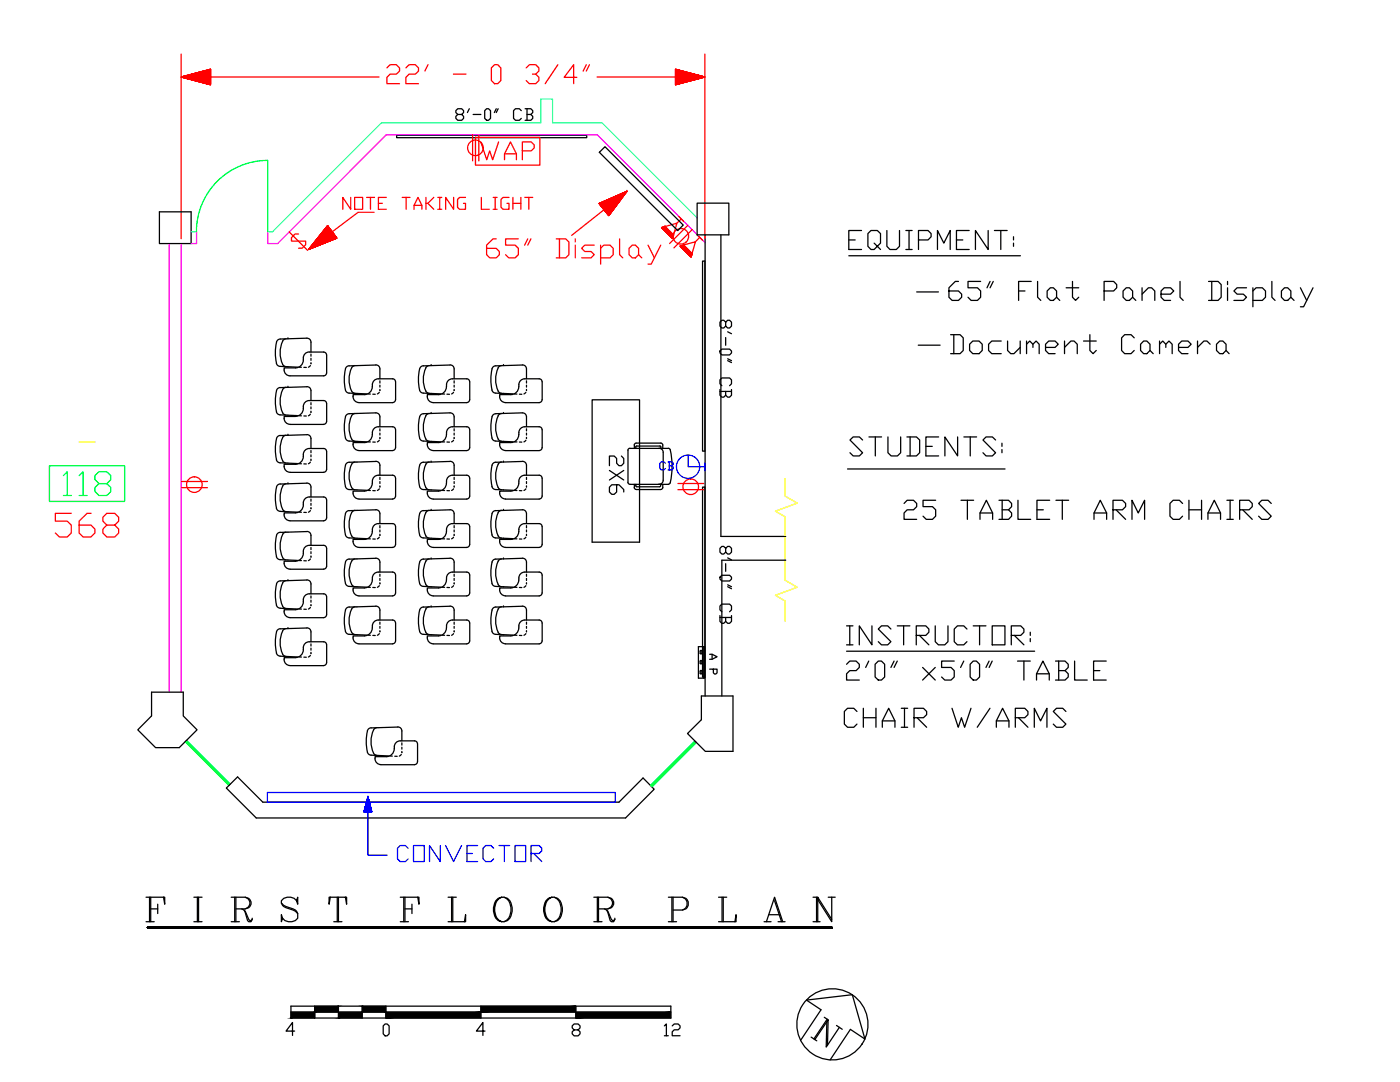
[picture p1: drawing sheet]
<svg xmlns="http://www.w3.org/2000/svg" width="279mm" height="216mm" viewBox="0 0 279 216" stroke-linecap="round" stroke-linejoin="round" font-family="sans-serif">
<defs><g id="words">
<text font-size="10.1" x="160.9" y="210.3">N</text>
<text font-size="8.8" fill="#f00" x="96.3" y="54">65&quot; Display</text>
<g font-size="8.8">
<text x="188.4" y="62.4">65&quot; Flat Panel Display</text>
<text x="28.2" y="185.2">F I R S T F L O O R P L A N</text>
</g>
<text font-size="8.8" fill="#0f0" x="11.6" y="100.2">118</text>
<text font-size="8.4" fill="#f00" x="10.2" y="108.3">568</text>
<text font-size="7.5" fill="#f00" x="76.2" y="18">22' - 0 3/4&quot;</text>
<g font-size="7.5">
<text x="168.6" y="51.2">EQUIPMENT:</text>
<text x="188.7" y="72">Document Camera</text>
<text x="179.6" y="104.8">25 TABLET ARM CHAIRS</text>
<text x="167.9" y="129.8">INSTRUCTOR:</text>
<text x="167.9" y="136.9">2'0&quot; x5'0&quot; TABLE</text>
<text x="167.6" y="146.4">CHAIR W/ARMS</text>
</g>
<text font-size="7.1" fill="#f00" x="94.9" y="33.2">WAP</text>
<text font-size="7.1" x="168.6" y="92.1">STUDENTS:</text>
<text font-size="6.6" fill="#00f" x="78.3" y="173.2">CONVECTOR</text>
<text font-size="6.2" fill="#f00" x="57.2" y="50.8">S</text>
<text font-size="6.2" x="125.6" y="99.8" transform="rotate(-90 125.6 99.8)">2X6</text>
<text font-size="5.7" fill="#0ff" x="90" y="25.4">8'-0&quot; CB</text>
<text font-size="5.7" fill="#f00" x="67.4" y="43">NOTE TAKING LIGHT</text>
<g font-size="5.3">
<text x="147.1" y="80.4" transform="rotate(-90 147.1 80.4)">8'-0&quot; CB</text>
<text x="147.1" y="125.6" transform="rotate(-90 147.1 125.6)">8'-0&quot; CB</text>
<text x="131.6" y="207.8">12</text>
</g>
<text font-size="4.4" fill="#00f" x="130.9" y="94.9">CB</text>
<text font-size="4.4" x="144.3" y="135.8" transform="rotate(-90 144.3 135.8)">A P</text>
<text font-size="2.6" fill="#ff0" x="14.8" y="89.6">-</text>
</g></defs>
<!-- layer: DIMENSIONS -->
<g fill="none" stroke="#f00" stroke-width=".25">
<path d="M36.2 15.4l5.8-1.6v3.1zM36.2 10.8v36.8M36.2 15.3l39.5 .1M36.3 15.3l-.1 .1M36.3 15.3h.1M36.4 15.3h-.2M36.4 15.4l.3-.2-.2 .3M36.4 15.3l-.1 .1M36.6 15.3l-.2 .1M36.7 15.5l.4-.4-.4 .4M36.7 15.2l-.2 .3 .2-.3M36.8 15.2l-.3 .3"/>
<path d="M36.9 15.2l-.3 .3 .3-.3M37 15.2l-.4 .3 .4-.3M37 15.1l-.4 .4M37.1 15.1l-.4 .4 .4-.4M37.2 15.6l.8-.7-.7 .8M37.2 15.1l-.4 .4M37.3 15.1l-.5 .4 .5-.4M37.3 15.1l-.5 .4M37.4 15l-.5 .6M37.4 15l-.5 .6 .5-.6M37.5 15l-.6 .6M37.6 15l-.6 .6"/>
<path d="M37.7 15l-.7 .6 .7-.6M37.8 14.9l-.7 .7 .6-.6M37.8 14.9l-.7 .7 .7-.7M37.9 14.9l-.8 .7M37.9 15.8l1.3-1.3-1.2 1.4M38 14.9l-.8 .7 .8-.7M38.1 14.9l-.8 .8M38.2 14.8l-.9 .9M38.2 14.8l-.8 .9 .8-.9M38.3 14.8l-1 .9M38.3 14.8l-.9 .9M38.4 14.8l-1 .9 1-.9"/>
<path d="M38.4 14.8l-.9 .9M38.5 14.8l-1 .9M38.5 14.8l-1 .9 1-.9M38.6 14.7l-1.1 1M38.6 14.7l-1 1 1-1M38.7 14.7l-1.1 1M38.7 14.7l-1 1.1M38.8 16.1l1.9-1.9-1.9 1.9M38.8 14.7l-1.1 1.1 1.1-1.1M38.9 14.6l-1.2 1.2 1.1-1.1M38.9 14.6l-1.1 1.2 1.1-1.2M39 16.1l2.1-2-2 2"/>
<path d="M39.1 14.6l-1.3 1.2M39.1 14.6l-1.2 1.2 1.2-1.2M39.2 14.6l-1.3 1.2 1.3-1.2M39.3 14.5l-1.3 1.4 1.3-1.4M39.4 14.5l-1.4 1.4M39.4 14.5l-1.3 1.4M39.4 14.5l-1.3 1.4 1.4-1.4M39.5 14.5l-1.4 1.4M39.5 14.5l-1.4 1.4 1.4-1.4M39.6 16.3l2.4-2.4-2.4 2.4M39.6 14.5l-1.5 1.4M39.7 14.4l-1.5 1.5"/>
<path d="M39.7 14.4l-1.5 1.5 1.5-1.5M39.8 16.3l2.2-2.2-2.2 2.2M39.8 16.3l2.2-2.2-2.1 2.2M39.9 14.4l-1.6 1.5 1.5-1.5M39.9 14.4l-1.6 1.5M40 14.4l-1.6 1.6M40 14.3l-1.6 1.7 1.7-1.7M40.1 16.4l1.9-1.9-1.9 1.9M40.2 14.3l-1.7 1.7M40.3 14.3l-1.8 1.7 1.7-1.7M40.3 14.3l-1.7 1.7M40.3 16.5l1.7-1.7-1.7 1.7"/>
<path d="M40.4 14.3l-1.8 1.7M40.4 14.2l-1.7 1.8M40.4 16.5l1.6-1.6-1.6 1.6M40.4 14.2l-1.7 1.8 1.9-1.8-1.9 1.8M40.6 16.5l1.4-1.4-1.4 1.4M40.6 14.2l-1.8 1.8 1.8-1.8M40.7 16.6l1.3-1.4-1.3 1.4M40.7 14.2l-1.9 1.9 2-1.9M40.7 16.6l1.3-1.3-1.3 1.3M40.8 14.1l-1.9 2 1.9-2M40.8 16.6l1.2-1.2-1.2 1.2M40.8 14.1l-1.9 2"/>
<path d="M40.9 14.1l-2 2 2-2M40.9 16.6l1.1-1.1-1.1 1.1M40.9 14.1l-2 2M40.9 14.1l-1.9 2M41 16.6l1-1-1 1M41 14.1l-2 2 2-2M41.1 16.7l.9-1-.9 1M41.1 16.7l.9-.9-.9 .9M41.1 14.1l-2 2 2.1-2M41.2 14l-2.1 2.2 2.1-2.2M41.2 16.7l.8-.8-.8 .8M41.3 14l-2.2 2.2 2.1-2.2"/>
<path d="M41.3 14l-2.1 2.2 2.1-2.2M41.3 16.7l.7-.7-.7 .7M41.3 14l-2.1 2.2 2.2-2.2M41.4 14l-2.2 2.2M41.4 14l-2.2 2.2 2.2-2.2M41.4 16.8l.6-.6-.6 .6M41.5 14l-2.3 2.2M41.5 13.9l-2.2 2.3 2.2-2.2M41.5 16.8l.5-.5-.5 .5M41.5 13.9l-2.2 2.3M41.6 13.9l-2.3 2.3 2.3-2.3M41.6 16.8l.4-.4z"/>
<path d="M41.6 13.9l-2.3 2.3M41.7 13.9l-2.3 2.3 2.3-2.3M41.7 13.9l-2.3 2.3M41.8 13.9l-2.4 2.3 2.4-2.3M41.8 16.8l.2-.2-.2 .2M41.8 16.8l.2-.2-.2 .3M41.8 16.9l.2-.2-.2 .2M41.9 13.9l-2.4 2.3M41.9 13.8l-2.4 2.5 2.4-2.4M41.9 16.9l.1-.1v.1M42 13.8l-2.5 2.5 2.5-2.5M42 16.9h.1"/>
<path d="M42 13.8l-2.5 2.5M42 13.8l-2.4 2.5 2.4-2.5M42 13.9l-2.3 2.4 2.3-2.4M42 14l-2.3 2.3M42 14l-2.2 2.3M42 14.2l-2.1 2.2 2.1-2.2M42 14.3l-2 2.1M42 14.3l-2 2.1 2-2M42 14.4l-2 2M42 14.4l-1.9 2M42 14.5l-1.8 1.9M42 14.7l-1.7 1.7"/>
<path d="M42 14.7l-1.7 1.8M42 14.9l-1.6 1.6M42 14.9l-1.5 1.6 1.5-1.5M42 15l-1.5 1.5 1.5-1.5M42 15.3l-1.2 1.3 1.2-1.2M42 16l-.6 .7 .6-.5M42 16.2l-.5 .6M42 16.4l-.3 .4M42 16.7l-.1 .2 .1-.1M42 16.8v.1M42 14.3l-2.1 2.1M42 14.6l-1.8 1.8"/>
<path d="M42 15.1l-1.4 1.5M42 15.2l-1.4 1.4M42 15.2l-1.3 1.4M42 15.3l-1.2 1.3M42 15.4l-1.2 1.2M42 15.5l-1.1 1.1M42 15.6l-1 1M42 15.7l-1 1M42 15.7l-.9 1M42 15.8l-.8 .9M42 15.9l-.8 .8M42 16l-.7 .7"/>
<path d="M42 16.3l-.4 .5M42 16.7l-.1 .2M119.2 15.4h21.5M134.8 16.9l2.4-2.4-2.4 2.4M134.8 16.8l2.4-2.4-2.4 2.4M134.8 16.5l2.1-2.1-2.1 2.1M134.8 16.4l2-2-2 2M134.8 15.8l1.6-1.6-1.6 1.6M134.8 15.4l1.2-1.3-1.2 1.3M134.8 15.3l1.2-1.2-1.2 1.2M134.8 15l.9-.9-.9 .9M134.8 14.9l.8-.9-.8 .9"/>
<path d="M134.8 14l.1-.1-.1 .1M134.8 13.8h.1M134.8 13.8l5.9 1.6-5.9 1.5zM134.8 15.6l1.4-1.4-1.4 1.4M134.8 15l1-.9-1 1M134.9 16.9l2.4-2.4-2.4 2.4M134.9 13.8l-.1 .1M134.9 16.9l2.4-2.4-2.5 2.4M135 16.9l2.4-2.4-2.4 2.4M135 13.9l-.2 .1 .2-.1M135 16.8l2.4-2.3-2.3 2.3M135.1 13.9l-.3 .2"/>
<path d="M135.1 13.9l-.3 .4M135.1 16.8l2.3-2.3-2.3 2.3M135.2 13.9l-.4 .4 .4-.4M135.2 13.9l-.4 .5M135.3 16.8l2.2-2.3-2.2 2.3M135.3 13.9l-.5 .5M135.3 13.9l-.5 .5 .5-.5M135.3 13.9l-.5 .6 .6-.5M135.4 16.7l2.2-2.1-2.1 2.1M135.5 14l-.7 .6M135.5 14l-.7 .7M135.5 16.7l2.2-2.1-2.2 2.1"/>
<path d="M135.5 14l-.7 .7 .7-.7M135.6 16.7l2.1-2.1-2.1 2.1M135.6 14l-.8 .8M135.6 14l-.8 .8 .8-.8M135.7 16.7l2.1-2.1-2.1 2.1M135.7 14.1l-.9 .8 .9-.8M135.8 14.1l-1 .9 1-.9M135.8 16.6l2-2-2 2.1M135.8 14.1l-1 1 1-1M135.9 16.6l2-2-2 2M135.9 14.1l-1.1 1.1M135.9 14.1l-1.1 1.1 1.1-1.1"/>
<path d="M136 16.6l1.9-2-1.9 2M136 14.1l-1.2 1.2 1.2-1.2M136 14.1l-1.2 1.2M136.1 16.6l1.9-1.9-1.9 1.9M136.1 14.2l-1.3 1.2M136.1 14.2l-1.3 1.2 1.3-1.2M136.1 14.2l-1.3 1.3M136.2 14.2l-1.4 1.3 1.4-1.3M136.2 16.5l1.9-1.8-1.9 1.9M136.2 14.2l-1.4 1.4 1.4-1.4M136.3 14.2l-1.5 1.5M136.3 14.2l-1.5 1.5 1.5-1.5"/>
<path d="M136.3 16.5l1.9-1.8-1.8 1.8M136.4 14.2l-1.6 1.6M136.4 14.2l-1.6 1.6 1.6-1.6M136.4 14.2l-1.6 1.7M136.5 14.3l-1.7 1.6 1.7-1.6M136.5 14.3l-1.7 1.7M136.5 16.4l1.8-1.7-1.8 1.7M136.6 14.3l-1.8 1.8M136.6 14.3l-1.8 1.8 1.8-1.8M136.7 14.3l-1.9 1.9M136.7 14.3l-1.9 1.9 1.9-1.9M136.7 14.3l-1.9 2"/>
<path d="M136.7 16.4l1.7-1.6-1.6 1.6M136.8 14.4l-2 1.9M136.8 14.4l-2 2M136.9 14.4l-2.1 2M136.9 16.4l1.6-1.6-1.6 1.6M136.9 14.4l-2.1 2.1M136.9 14.4l-2.1 2.1 2.1-2.1M137 14.4l-2.2 2.2 2.2-2.2M137 16.3l1.6-1.5-1.5 1.5M137.1 14.4l-2.3 2.3M137.1 14.4l-2.3 2.4M137.2 14.5l-2.4 2.3z"/>
<path d="M137.2 16.3l1.4-1.5-1.5 1.5M137.3 16.2l1.4-1.3-1.4 1.4M137.4 14.5l-2.4 2.3M137.4 14.5l-2.3 2.3M137.4 16.2l1.4-1.3-1.3 1.3M137.5 14.5l-2.3 2.3 2.3-2.3M137.5 16.2l1.3-1.3-1.3 1.3M137.5 14.5l-2.2 2.3 2.3-2.2M137.7 14.6l-2.2 2.1M137.7 14.6l-2.1 2.1M137.8 14.6l-2.1 2.1 2.2-2.1M137.8 16.1l1.2-1.2-1.3 1.3"/>
<path d="M137.9 16.1l1.2-1.2-1.2 1.2M137.9 14.6l-1.9 2M138 14.6l-2 2M138 16.1l1.1-1.2-1.2 1.2M138 14.7l-1.9 1.9 1.9-1.9M138.1 16l1-1-1.1 1.1M138.1 14.7l-1.8 1.8M138.2 14.7l-1.8 1.8 1.8-1.8M138.3 16l1-1-1 1M138.3 14.7l-1.7 1.7M138.4 14.8l-1.8 1.6M138.4 14.8l-1.6 1.6 1.7-1.6"/>
<path d="M138.5 15.9l.9-.9-.9 1M138.5 14.8l-1.6 1.5M138.6 15.9l.9-.9-.9 .9M138.7 14.8l-1.5 1.5M138.7 15.9l.8-.8-.8 .8M138.8 14.9l-1.4 1.3M138.8 15.9l.8-.8-.8 .8M138.9 14.9l-1.4 1.3M138.9 15.8l.7-.7-.7 .7M138.9 14.9l-1.3 1.3M139 15.8l.7-.7-.7 .7M139.1 15.8l.6-.7-.7 .7"/>
<path d="M139.1 15.8l.7-.7-.6 .7M139.2 15l-1.1 1 1.2-1M139.3 15l-1 1M139.4 15.7l.5-.5-.6 .5M139.4 15l-.9 .9M139.4 15l-.8 .9M139.5 15l-.9 .9M139.5 15.7l.5-.5-.4 .5M139.6 15.1l-.8 .8M139.7 15.1l-.8 .7M139.7 15.6l.4-.4-.4 .4M139.8 15.1l-.6 .6 .7-.5"/>
<path d="M139.9 15.2l-.5 .5M140 15.2l-.5 .5 .5-.5M140 15.6l.3-.3-.3 .3M140 15.2l-.4 .4M140.1 15.5l.2-.2-.2 .2M140.1 15.2l-.4 .4M140.2 15.2l-.4 .4 .4-.4-.4 .4 .4-.4-.3 .4 .5-.3M140.2 15.5l.2-.2-.1 .2M140.3 15.5l.2-.2-.2 .2M140.4 15.5l.1-.2-.1 .2M140.4 15.3l-.2 .2M140.5 15.4h.1"/>
<path d="M140.5 15.3l-.1 .1h.2M140.6 15.3l-.1 .1M140.7 15.4h-.1M140.7 10.8v36.8M121 40l2.5 .3M121.1 40l2.5 .2M121.2 39.9l2.4 .3-2.4-.3M121.3 39.9l2.4 .2-2.4-.2M121.3 39.8l2.4 .3-2.4-.3M121.4 39.8l2.3 .3-2.3-.3M121.5 39.8l2.2 .2-2.3-.2M121.6 39.7l2.2 .2-2.2-.2"/>
<path d="M121.7 39.7l2.1 .2-2.1-.2M121.8 39.6l2 .3-2.1-.2M121.8 39.6l2.1 .2M121.9 39.6l2 .2M122.1 39.5l1.9 .2-2.1-.1M122.2 39.5l1.8 .2M122.2 39.5l1.8 .2-1.8-.2M122.2 39.5l1.8 .1M122.3 39.4l1.7 .2M122.4 39.4l1.7 .2M122.4 39.3l1.7 .3-1.7-.2M122.4 39.3l1.7 .2"/>
<path d="M122.5 39.3l1.7 .1M122.7 39.2l1.5 .2M122.8 39.2l1.4 .1M122.9 39.2l1.3 .1-1.4-.1M122.9 39.1l1.4 .2-1.4-.1M123 39.1l1.3 .2-1.4-.2M123 39.1l1.3 .2M123 39.1l1.4 .1M123.1 39.1l1.3 .1M123.1 39l1.3 .2M123.2 39l1.2 .2-1.2-.2M123.2 39l1.2 .1-1.2-.1"/>
<path d="M123.3 39l1.1 .1M123.3 38.9l1.1 .2-1-.2M123.4 38.9l1.1 .2-1.1-.2M123.4 38.9l1.1 .1M123.5 38.9l1 .1M123.6 38.8l.9 .2-1-.1M123.6 38.8l1 .1M123.7 38.8l.9 .1-.9-.1M123.8 38.8l.8 .1-.8-.1M123.8 38.8h.8M123.8 38.7l.8 .1-.8-.1M123.9 38.7l.8 .1-.8-.1"/>
<path d="M124 38.7l.7 .1-.8-.1M124 38.7h.7h-.7M124.1 38.7h.6M124.1 38.6l.6 .1-.6-.1M124.2 38.6l.6 .1-.6-.1M124.2 38.6h.6M124.2 39.4l-1.5-.2 1.5 .2M124.3 38.5h.5h-.5M124.4 38.5h.5M124.5 38.5h.4h-.4M124.5 39l-1-.1 1 .1M124.6 38.4h.3h-.4"/>
<path d="M124.7 38.4h.3h-.4M124.8 38.3l.2 .1M124.8 38.3h.2M124.8 38.3h.2h-.1M124.9 38.3h.1h-.1M125 38.2l.1 .1M125 38.2h.1M125.1 38.2h.1M64.2 46.4l-.3 2.5 .4-2.5M64.3 46.4l-.4 2.4M64.3 46.4l-.4 2.4 .4-2.4M64.3 48.7l.4-2.9-.4 2.9"/>
<path d="M64.3 46.4l-.3 2.4M64.4 46.3l-.4 2.5 .3-2.5M64.4 46.2l-.3 2.6 .3-2.6M64.4 46.2l-.4 2.6M64.5 46.2l-.4 2.6M64.5 46.1l-.4 2.6M64.6 46.1l-.4 2.6 .3-2.6M64.6 46l-.4 2.7M64.7 45.9l-.4 2.8zM64.7 45.8l-.4 2.9 .4-2.8M64.8 45.8l-.5 2.9M64.8 45.8l-.4 2.9"/>
<path d="M64.9 45.7l-.5 2.9 .4-2.9M64.9 45.6l-.4 3M64.9 48.4l.5-3.3-.5 3.3M65 45.6l-.5 3 .5-3M65 45.5l-.4 3.1M65 48.4l.5-3.2-.5 3.2M65 45.4l-.4 3.2 .4-3.1M65.1 45.4l-.5 3.2M65.1 45.4l-.5 3.2 .5-3.2M65.1 45.4l-.4 3.1M65.2 45.3l-.5 3.2 .5-3.2M65.2 48.3l.4-2.9-.4 2.9"/>
<path d="M65.2 45.3l-.5 3.2M65.2 45.2l-.5 3.3 .5-3.2M65.2 45.2l-.5 3.3M65.3 48.3l.4-2.9-.4 2.9M65.3 45.1l-.5 3.4 .5-3.3M65.3 45.1l-.5 3.4M65.4 48.3l.4-2.7-.4 2.7M65.4 45.1l-.5 3.4 .5-3.4M65.4 45l1.8 2.5-5.6 2.3zM65.4 45l-.5 3.5M65.4 45.1l-.5 3.3M65.4 45.1l-.4 3.3"/>
<path d="M65.5 45.2l-.5 3.2 .5-3.2M65.5 45.2l-.4 3.2M65.5 45.3l-.4 3.1M65.6 45.3l-.5 3.1zM65.6 45.3l-.4 3 .4-3M65.6 45.4l-.4 2.9 .5-2.9M65.6 48.2l.4-2.4-.4 2.4M65.6 45.4l-.4 2.9M65.7 45.4l-.5 2.9M65.7 48.1l.3-2.2-.3 2.2M65.7 45.5l-.4 2.8M65.8 45.6l-.4 2.6 .4-2.6"/>
<path d="M65.8 45.6l-.4 2.7M65.8 45.6l-.4 2.6M65.8 45.7l-.3 2.5 .3-2.5M65.9 45.7l-.4 2.5 .4-2.5M65.9 45.7l-.4 2.5M65.9 45.8l-.3 2.4M66 45.8l-.4 2.4 .4-2.4M66 48l.2-1.8-.2 1.8M66 45.9l-.3 2.2 .3-2.2M66 45.9l-.3 2.2M66 48l.3-1.7-.3 1.7M66.1 46l-.4 2.1 .4-2.1"/>
<path d="M66.1 46l-.3 2.1M66.1 46l-.3 2.1 .3-2M66.1 46.1l-.3 2 .3-2M66.2 46.1l-.3 1.9M66.2 46.1l-.3 1.9 .3-1.8M66.3 46.2l-.3 1.8 .3-1.8M66.3 46.2l-.3 1.8M66.3 46.3l-.2 1.7 .2-1.7M66.3 46.3l-.2 1.7M66.4 46.4l-.3 1.5 .3-1.5M66.4 46.4l-.2 1.5 .2-1.5M66.4 46.4l-.2 1.5z"/>
<path d="M66.4 47.8l.2-1.1-.2 1.1M66.5 46.5l-.2 1.4 .2-1.4M66.5 46.5l-.2 1.4M66.5 46.5l-.2 1.4 .2-1.3M66.5 46.6l-.2 1.3M66.5 46.6l-.1 1.3 .2-1.3M66.6 46.7l-.2 1.1M66.6 46.7l-.1 1.1M66.7 46.8l-.2 1 .2-1M66.7 47.7l.1-.8-.1 .9M66.7 46.9l-.2 .9M66.7 47.7l.1-.7-.1 .7"/>
<path d="M66.7 46.9l-.1 .9M66.8 46.9l-.2 .9 .2-.9M66.8 47l-.1 .7M66.9 47.1l-.1 .6M67 47.2l-.1 .4 .1-.4-.1 .5M67 47.6v-.3v.3M67.1 47.6v-.3v.3M67.1 47.3l-.1 .3M67.1 47.6v-.2v.2M67.1 47.4v.2M67.2 47.5l-.1 .1M67.2 47.5h.1"/>
<path d="M119.6 40.6l3.4 .4-3.4-.4M119.6 40.6l5.5-2.4-3.6 4.8zM119.6 40.6l3.4 .4M119.7 40.7l3.2 .4-3.2-.4M119.7 40.6l3.3 .3-3.3-.3M119.7 40.7l3.2 .4-3.2-.3M119.7 40.7l3.2 .4M119.7 40.5l3.4 .4-3.4-.4M119.7 40.8l3.2 .4-3.2-.4M119.7 40.8l3.2 .4M119.8 40.5l3.3 .4M119.8 40.9l3 .3"/>
<path d="M119.9 41l2.9 .3-2.9-.3M119.9 40.4l3.2 .4-3.2-.4M119.9 41l2.8 .3-2.8-.3M120 41.1l2.7 .3M120 40.4l3.1 .4M120 40.4l3.2 .4M120.1 40.4l3.1 .3M120.1 41.2l2.5 .3-2.5-.3M120.1 41.3l2.5 .3-2.5-.3M120.1 41.2l2.5 .3M120.1 41.3l2.4 .4M120.2 41.4l2.3 .3"/>
<path d="M120.3 40.3l3 .3-3.1-.3M120.3 41.5l2.1 .3-2.1-.3M120.3 41.5l2.1 .3-2.1-.2M120.3 40.3l3 .3M120.4 40.3l2.9 .3M120.4 40.2l2.9 .4-2.9-.4M120.4 41.7l1.9 .2M120.4 40.2l2.9 .4-2.8-.4M120.5 41.8l1.8 .2-1.8-.2M120.5 41.7l1.8 .3M120.5 40.2l2.9 .3M120.5 40.2l2.9 .3-2.8-.3"/>
<path d="M120.5 41.8l1.7 .2M120.6 40.2l2.8 .3-2.8-.3M120.6 41.9l1.6 .2M120.6 40.1l2.8 .3M120.6 42l1.6 .1M120.7 42l1.5 .1-1.5-.1M120.7 42l1.4 .2M120.7 40.1l2.7 .3-2.6-.3M120.8 42.1l1.3 .2M120.8 42.1l1.2 .2M120.8 42.2l1.2 .1M120.8 42.2l1.2 .2-1.1-.2"/>
<path d="M120.9 40l2.6 .4-2.7-.3M120.9 40l2.6 .3-2.6-.3M120.9 42.3l1.1 .1-1.1-.1M120.9 42.2l1.1 .2M120.9 42.3l1 .1-1-.1M120.9 42.4l1 .1M121 42.4l.9 .1M121.1 42.5l.7 .1-.7-.1M121.1 42.6l.7 .1-.6-.1M121.2 42.7h.5M121.2 42.7l.5 .1-.4-.1M121.3 42.8h.4"/>
<path d="M121.3 42.8h.3h-.3M121.3 42.8l.3 .1M121.4 42.9h.2M121.5 43h.1M121.6 42.9h-.2h.2l-.1 .1M121.8 42.6l-.7-.1 .7 .2M121.8 42.6l-.7-.1 .7 .1M122.1 42.2l-1.4-.1 1.4 .1M122.1 42.2l-1.4-.2 1.4 .2M122.3 41.9l-1.8-.2 1.8 .2M122.3 41.9l-1.9-.2 1.9 .2M122.4 41.8l-2.1-.2 2.1 .3"/>
<path d="M122.4 41.7l-2.1-.2 2.1 .2M122.5 41.7l-2.3-.2 2.3 .2M122.6 41.5l-2.6-.3 2.6 .3M122.7 41.4l-2.8-.4 2.8 .4M122.8 41.3l-3-.3 3 .3M122.8 41.2l-3-.3 3 .3M123 41.1l-3.4-.4 3.4 .4M123.8 40l-2.3-.2 2.2 .2"/>
</g>
<!-- layer: CLFUR -->
<g fill="none" stroke="#000" stroke-width=".25">
<path d="M79.2 27h37.9v.5h-37.9zM120.7 29.3l15.7 15.6-1.1 1.1-15.7-15.6zM140.2 52.1h.5v37.9h-.5zM169.4 51h34.2M182.9 58.3h4.4M55.9 73.1l3.5 .2M56.4 72.7l.4 .4 .3 .1M56.4 68.1a5.5 5.5 0 0 0 0 4.6M56.4 77.7a5.5 5.5 0 0 0 0 4.7M57.1 67.6l-.5 .2-.2 .3M57.1 77.3l-.5 .2-.2 .2M57.4 73.2h.1"/>
<path d="M57.5 67.6h.1M57.5 77.3h.1M59.6 73.3h.6M60.6 73.3h.5M61.2 77.2l-5.3 .1a.77 .77 0 0 0-.7 .6 7.7 7.7 0 0 0 .2 4.7l.5 .2M61.2 77.2l.4 .1 .4 .4 .1 2.2M61.9 72.9l-.4 .4M62.1 68.3l-.1-.4-.5-.4-5.6 .1a.77 .77 0 0 0-.7 .7 7.7 7.7 0 0 0 .2 4.6l.5 .2M62.1 72.4v.2M62.1 68.3v2M62.1 70.7v.4M62.1 71.5v.4"/>
<path d="M65.2 70.8a.58 .58 0 0 0-.6-.5l-2.9-.1a1.26 1.26 0 0 0-1.2 1.6 1.58 1.58 0 0 1-1.5 1.6h-2.3a1.26 1.26 0 0 0 1.2 1.6h6.7a.58 .58 0 0 0 .6-.6M65.2 70.8v3.6M70.2 78l.4 .4 .3 .1M70.5 79.2a1.17 1.17 0 0 0 1.1 1.1h6.8M70.9 72.9l-.3 .1a3.9 3.9 0 0 0-.8 3.7l.4 1.3M71.2 78.5h.1M71.2 72.9h.1M72.7 78.7h-2.2v.5M73.4 78.6h.5M74.3 77.2a1.58 1.58 0 0 1-1.6 1.5M74.4 78.7h.5M75 72.8l.6 .2 .2 .6"/>
<path d="M75 72.8l-5.3 .2a.77 .77 0 0 0-.7 .6 8.8 8.8 0 0 0 0 4.5l.7 .3 3.5 .2M75.7 78.3l-.4 .3M75.8 77.7v.2M75.8 73.6v2M75.8 76v.4M75.8 76.9v.3M78.3 75.6a.58 .58 0 0 1 .6 .6l.1 3.6M78.4 75.6h-2.9a1.26 1.26 0 0 0-1.2 1.6M78.9 79.7a.58 .58 0 0 1-.6 .6M84.5 78.4l3.4 .2M85 73.4a5.3 5.3 0 0 0 .1 4.9l.6 .2M85.3 79.2a1.21 1.21 0 0 0 1.2 1.1h6.6a.58 .58 0 0 0 .6-.6"/>
<path d="M85.3 79.2v-.5h2.2a1.68 1.68 0 0 0 1.6-1.9 1.17 1.17 0 0 1 1.2-1.2h2.8a.58 .58 0 0 1 .6 .6v3.6M85.7 72.9l-.6 .3-.1 .2M86 78.5h.1M86 72.9h.1M88.2 78.6h.5M89.2 78.7h.5M89.8 72.8l-5.3 .2a.81 .81 0 0 0-.8 .6 8.8 8.8 0 0 0 .1 4.5l.7 .3M89.8 72.8l.6 .2 .2 .6M90.5 78.3l-.4 .3M90.6 77.7v.2M90.6 73.6v2M90.6 76v.4"/>
<path d="M90.6 76.9v.3M98.9 78.4l3.5 .2M99.4 78l.4 .4 .3 .1M99.4 73.4a5.5 5.5 0 0 0 0 4.6M99.7 79.2a1.21 1.21 0 0 0 1.2 1.1h6.7a.58 .58 0 0 0 .6-.6M100.1 72.9l-.5 .3-.2 .2M100.5 78.5h.1M100.5 72.9h.1M102 78.7h-2.3v.5M102.6 78.6h.6M103.7 78.7h.4M104.2 72.8l-5.3 .2a.77 .77 0 0 0-.7 .6 7.7 7.7 0 0 0 .2 4.7l.5 .1"/>
<path d="M104.3 72.8l.5 .2 .3 .6M105 78.3l-.4 .3M105.1 77.7v.2M105.1 73.6v2M105.1 76v.4M105.1 76.9v.3M108.2 76.2a.58 .58 0 0 0-.6-.6h-2.9a1.26 1.26 0 0 0-1.2 1.6 1.62 1.62 0 0 1-1.6 1.5M108.2 76.2v3.6M118.2 79.8h9.4v28.4h-9.4zM183.3 68.9h4.3M55.9 92.4l3.5 .1M55.9 82.8l3.5 .1"/>
<path d="M55.9 96.6a.77 .77 0 0 0-.7 .6l-.2 2.4 .2 1.8M55.9 96.6l5.3-.2 .4 .1 .4 .5 .1 2.2M56.4 91.9l.4 .4 .3 .1M56.4 82.4l.4 .4h.3M56.4 87.3a5.5 5.5 0 0 0 0 4.6M56.4 97a5.5 5.5 0 0 0 0 4.6M56.7 83.5a1.21 1.21 0 0 0 1.2 1.2h6.7a.58 .58 0 0 0 .6-.6M57.1 86.8l-.5 .3-.2 .2M57.1 96.5l-.5 .3-.2 .2M57.4 92.4h.1M57.4 82.8h.1M57.5 86.8h.1"/>
<path d="M57.5 96.5h.1M59 83.1h-2.3v.4M59.6 92.5h.6M59.6 83h.6M60.5 91.1a1.58 1.58 0 0 1-1.5 1.5h-2.3a1.29 1.29 0 0 0 1.2 1.7l6.7-.1a.58 .58 0 0 0 .6-.5M60.5 81.1a1.64 1.64 0 0 1-1.5 2M60.6 92.6h.5M60.6 83h.5M61.2 86.7l-5.3 .2a.77 .77 0 0 0-.7 .6 7.7 7.7 0 0 0 .2 4.7l.5 .1M61.2 86.7l.4 .1 .4 .5 .1 2.2M61.9 92.2l-.4 .3M61.9 82.6l-.4 .4"/>
<path d="M62.1 91.6v.3M62.1 82v.3M62.1 80.3v.5M62.1 81.2v.4M62.1 89.9v.4M62.1 90.8v.3M62.1 99.6v.4M65.2 90.1a.58 .58 0 0 0-.6-.6h-2.9a1.26 1.26 0 0 0-1.2 1.6M65.2 80.5a.58 .58 0 0 0-.6-.6h-2.9a1.17 1.17 0 0 0-1.2 1.2M65.2 99.7a.58 .58 0 0 0-.6-.5h-2.9a1.26 1.26 0 0 0-1.2 1.5 1.61 1.61 0 0 1-1.5 1.6h-2.3a1.28 1.28 0 0 0 1.2 1.6h6.7a.58 .58 0 0 0 .6-.6M65.2 80.5v3.6M65.2 90.1v3.6"/>
<path d="M65.2 99.8v3.5M68.9 97.1a.79 .79 0 0 0 .8 .6l3.5 .1M69.7 92.2a.77 .77 0 0 0-.7 .6l-.3 2.5 .2 1.8M70.2 87.6l.4 .4 .3 .1M70.2 97.3l.4 .4h.3M70.9 82.5l-.3 .1a3.9 3.9 0 0 0-.8 3.7l.4 1.3M70.9 92.2h-.3a3.9 3.9 0 0 0-.8 3.8l.4 1.3M71.2 97.7h.1M71.2 88.1h.1M71.2 82.5h.1M71.2 92.2h.1M72.7 88.3h-2.2a1.26 1.26 0 0 0 1.1 1.6h6.8"/>
<path d="M72.7 98h-2.2a1.25 1.25 0 0 0 1.1 1.6h6.8M73.4 88.2h.5M73.4 97.9h.5M74.3 86.7a1.58 1.58 0 0 1-1.6 1.6M74.3 96.4a1.58 1.58 0 0 1-1.6 1.6M74.4 88.2h.5M74.4 97.9h.5M75 82.4l.4 .1 .4 .5v2.2M75 92.1l.4 .1 .4 .4v2.2M75 82.4l-5.3 .2a.77 .77 0 0 0-.7 .6 8.8 8.8 0 0 0 0 4.4l.7 .4 3.5 .2M75 92.1l-5.3 .1M75.7 87.8l-.4 .4"/>
<path d="M75.7 97.5l-.4 .4M75.8 87.4v.1M75.8 96.9v.3M75.8 85.6v.4M75.8 86.4v.4M75.8 87.3v.1M75.8 95.3v.4M75.8 96.1v.4M78.3 85.2a.58 .58 0 0 1 .6 .5M78.3 94.8a.62 .62 0 0 1 .7 .6l-.1 3.6a.58 .58 0 0 1-.6 .6M78.4 85.2h-2.9a1.26 1.26 0 0 0-1.2 1.5M78.4 94.8h-2.9a1.26 1.26 0 0 0-1.2 1.6"/>
<path d="M79 85.7l-.1 3.6a.58 .58 0 0 1-.6 .6M83.7 97.1a.79 .79 0 0 0 .8 .6M84.5 92.2l5.3-.1 .4 .1 .4 .4v2.2M84.5 97.7l3.4 .1M84.5 88l3.4 .2M84.5 92.2a.81 .81 0 0 0-.8 .6l-.2 2.5 .2 1.8M85 97.3l.4 .4h.3M85 92.6a5.5 5.5 0 0 0 0 4.7M85 83a5.3 5.3 0 0 0 .1 4.8l.6 .3M85.3 98h2.2a1.68 1.68 0 0 0 1.6-2 1.17 1.17 0 0 1 1.2-1.2h2.8a.62 .62 0 0 1 .6 .6v3.6a.58 .58 0 0 1-.6 .6h-6.6a1.25 1.25 0 0 1-1.2-1.6zM85.7 92.2l-.6 .2-.1 .2M85.7 82.5l-.6 .2-.1 .3"/>
<path d="M86 97.7h.1M86 88.1h.1M86 92.2h.1M86 82.5h.1M88.2 97.9h.5M88.2 88.2h.5M89.2 97.9h.5M89.2 88.2h.5M90.5 97.5l-.4 .4M90.5 87.8l-.4 .4M90.6 96.9v.3M90.6 85.2v-2.2l-.4-.5-.4-.1-5.3 .2a.81 .81 0 0 0-.8 .6 8.8 8.8 0 0 0 .1 4.4l.7 .4"/>
<path d="M90.6 87.4v.1M90.6 85.6v.4M90.6 86.4v.4M90.6 87.3v.1M90.6 95.3v.4M90.6 96.1v.4M93.7 85.7a.58 .58 0 0 0-.6-.5h-2.8a1.26 1.26 0 0 0-1.2 1.5M93.7 85.7v3.6a.58 .58 0 0 1-.6 .6h-6.6a1.29 1.29 0 0 1-1.2-1.6h2.2a1.58 1.58 0 0 0 1.6-1.6M98.2 97.1a.79 .79 0 0 0 .7 .6M98.9 88l3.5 .2M98.9 97.7l3.5 .1M98.9 92.2a.77 .77 0 0 0-.7 .6l-.2 2.5 .2 1.8"/>
<path d="M99.4 87.6l.4 .4 .3 .1M99.4 97.3l.4 .4h.3M99.4 83a5.5 5.5 0 0 0 0 4.6M99.4 92.6a5.5 5.5 0 0 0 0 4.7M100.1 82.5l-.5 .2-.2 .3M100.1 92.2l-.5 .2-.2 .2M100.5 97.7h.1M100.5 88.1h.1M100.5 82.5h.1M100.5 92.2h.1M102 88.3h-2.3a1.29 1.29 0 0 0 1.2 1.6h6.7a.58 .58 0 0 0 .6-.6M102 98h-2.3a1.28 1.28 0 0 0 1.2 1.6h6.7a.58 .58 0 0 0 .6-.6"/>
<path d="M102.6 88.2h.6M102.6 97.9h.6M103.5 86.7a1.58 1.58 0 0 1-1.6 1.6M103.7 88.2h.4M103.7 97.9h.4M104.2 82.4l-5.3 .2a.77 .77 0 0 0-.7 .6 7.7 7.7 0 0 0 .2 4.6l.5 .2M104.2 92.1l-5.3 .1M104.3 82.4l.4 .1 .3 .5 .1 2.2M104.3 92.1l.4 .1 .3 .4 .1 2.2M105 87.8l-.4 .4M105 97.5l-.4 .4M105.1 87.4v.1"/>
<path d="M105.1 96.9v.3M105.1 85.6v.4M105.1 86.4v.4M105.1 87.3v.1M105.1 95.3v.4M105.1 96.1v.4M108.2 85.7a.58 .58 0 0 0-.6-.5h-2.9a1.26 1.26 0 0 0-1.2 1.5M108.2 95.4a.58 .58 0 0 0-.6-.6h-2.9a1.26 1.26 0 0 0-1.2 1.6 1.62 1.62 0 0 1-1.6 1.6M108.2 85.7v3.6M108.2 95.4v3.6M125.7 96.6h7.7M125.7 89.5h7.7"/>
<path d="M127 88.4h4.9l.3 .2 .1 .9M127 97.7h4.9M127.1 89h4.6M127.1 97.1h4.6M131.6 89.5a.79 .79 0 0 1 .8 .7M131.7 89l.2 .2v.3M131.8 96.6v.3M131.8 96.9l-.2 .2M132.3 96.6l-.1 .9-.3 .2M132.4 95.8a.79 .79 0 0 1-.8 .8M133.4 89.5l.3 .1a13.9 13.9 0 0 1 .1 6.7M133.8 96.3l-.4 .3"/>
<path d="M140.2 97.2h.5v37.9h-.5zM169.1 93.6h31.5M55.2 101.4a.79 .79 0 0 0 .7 .6M55.9 102l3.5 .2M55.9 111.7l3.5 .1M56.4 101.6l.4 .4 .3 .1M56.4 111.3l.4 .4h.3M56.4 116.3a5.5 5.5 0 0 0 0 4.7M56.4 106.6a5.5 5.5 0 0 0 0 4.7M57.1 115.9l-.5 .2-.2 .2M57.1 106.2l-.5 .2-.2 .2M57.4 102.1h.1"/>
<path d="M57.4 111.7h.1M57.5 115.9h.1M57.5 106.2h.1M59 112h-2.3a1.28 1.28 0 0 0 1.2 1.6h6.7a.58 .58 0 0 0 .6-.6M59.6 102.2h.6M59.6 111.8l.6 .1M60.5 119.7a1.64 1.64 0 0 1-1.5 1.9M60.6 102.2l.5 .1M60.6 111.9h.5M61.2 115.7l-5.3 .2a.77 .77 0 0 0-.7 .6 7.7 7.7 0 0 0 .2 4.7l.5 .1M61.2 106.1l-5.3 .1a.77 .77 0 0 0-.7 .6 7.7 7.7 0 0 0 .2 4.7l.5 .2M61.2 115.7l.4 .1 .4 .5 .1 2.2"/>
<path d="M61.2 106l.6 .3 .3 .5M61.9 101.9l-.4 .3M61.9 111.5l-.4 .4M62.1 101.3v.2M62.1 110.9v.3M62.1 100.4v.4M62.1 106.8v2M62.1 109.2v.5M62.1 110.1v.4M62.1 118.9v.4M62.1 119.8v.4M65.2 119.1a.58 .58 0 0 0-.6-.6h-2.9a1.17 1.17 0 0 0-1.2 1.2"/>
<path d="M65.2 109.4a.58 .58 0 0 0-.6-.6h-2.9a1.26 1.26 0 0 0-1.2 1.6 1.58 1.58 0 0 1-1.5 1.6M65.2 109.4v3.6M65.2 119.1v3.6M70.2 116.6l.4 .4 .3 .1M70.2 106.9l.4 .4 .3 .1M70.5 117.7a1.17 1.17 0 0 0 1.1 1.2h6.8M70.9 111.5l-.3 .1a3.9 3.9 0 0 0-.8 3.7l.4 1.3M70.9 101.8l-.3 .1a3.9 3.9 0 0 0-.8 3.7l.4 1.3M71.2 107.4h.1M71.2 117.1h.1M71.2 111.5h.1M71.2 101.8h.1"/>
<path d="M71.6 109.2h6.8M72.7 117.3h-2.2v.4M72.7 107.6h-2.2a1.26 1.26 0 0 0 1.1 1.6M73.4 117.2h.5M73.4 107.5h.5M74.3 115.7a1.58 1.58 0 0 1-1.6 1.6M74.3 106.1a1.58 1.58 0 0 1-1.6 1.5M74.3 115.3v.4M74.4 117.2h.5M74.4 107.5l.5 .1M75 111.4l.4 .1 .4 .5v2.2M75 101.7l.6 .2 .2 .6"/>
<path d="M75 111.4l-5.3 .1a.77 .77 0 0 0-.7 .7 8.8 8.8 0 0 0 0 4.4l.7 .4 3.5 .2M75 101.7l-5.3 .2a.77 .77 0 0 0-.7 .6 8.8 8.8 0 0 0 0 4.5l.7 .3 3.5 .2M75.7 116.9l-.4 .3M75.7 107.2l-.4 .3M75.8 116.3v.2M75.8 106.6v.3M75.8 102.5v2M75.8 104.9v.4M75.8 105.7v.4M75.8 114.6v.4M75.8 115.4v.4M78.3 114.2a.58 .58 0 0 1 .6 .5l.1 3.6"/>
<path d="M78.3 104.5a.58 .58 0 0 1 .6 .6l.1 3.5M78.4 114.2h-2.9a1.17 1.17 0 0 0-1.2 1.1M78.4 104.5h-2.9a1.26 1.26 0 0 0-1.2 1.6M78.9 118.3a.58 .58 0 0 1-.6 .6M78.9 108.6a.58 .58 0 0 1-.6 .6M84.5 107.3l3.4 .2M84.5 117l3.4 .2M85 102.3a5.3 5.3 0 0 0 .1 4.9l.6 .2M85 112a5.3 5.3 0 0 0 .1 4.8l.6 .3M85.3 117.7a1.21 1.21 0 0 0 1.2 1.2h6.6a.58 .58 0 0 0 .6-.6M85.7 101.8l-.6 .3-.1 .2M85.7 111.5l-.6 .2-.1 .3"/>
<path d="M86 107.4h.1M86 117.1h.1M86 101.8h.1M86 111.5h.1M86.5 109.2h6.7M87.5 117.3h-2.2v.4M88.2 107.5h.5M88.2 117.2h.5M89.1 115.3a1.17 1.17 0 0 1 1.2-1.1h2.8a.58 .58 0 0 1 .6 .5v3.6M89.1 115.3a1.67 1.67 0 0 1-1.6 2M89.2 107.5l.5 .1M89.2 117.2h.5"/>
<path d="M89.8 101.7l-5.3 .2a.81 .81 0 0 0-.8 .6 8.8 8.8 0 0 0 .1 4.5l.7 .3M89.8 111.4l-5.3 .1a.81 .81 0 0 0-.8 .7 8.8 8.8 0 0 0 .1 4.4l.7 .4M89.8 101.7l.6 .2 .2 .6M89.8 111.4l.4 .1 .4 .5v2.2M90.5 107.2l-.4 .3M90.5 116.9l-.4 .3M90.6 106.6v.3M90.6 116.3v.2M90.6 102.5v2M90.6 104.9v.4M90.6 105.7v.4M90.6 114.6v.4"/>
<path d="M90.6 115.4v.4M93.7 108.6a.58 .58 0 0 1-.6 .6M93.7 108.6v-3.5a.58 .58 0 0 0-.6-.6h-2.8a1.26 1.26 0 0 0-1.2 1.6 1.62 1.62 0 0 1-1.6 1.5h-2.2a1.26 1.26 0 0 0 1.2 1.6M98.9 117l3.5 .2M98.9 107.3l3.5 .2M99.4 116.6l.4 .4 .3 .1M99.4 106.9l.4 .4 .3 .1M99.4 112a5.5 5.5 0 0 0 0 4.6M99.4 102.3a5.5 5.5 0 0 0 0 4.6M99.7 117.7a1.21 1.21 0 0 0 1.2 1.2h6.7a.58 .58 0 0 0 .6-.6M100.1 111.5l-.5 .2-.2 .3M100.1 101.8l-.5 .3-.2 .2"/>
<path d="M100.5 107.4h.1M100.5 117.1h.1M100.5 111.5h.1M100.5 101.8h.1M100.9 109.2h6.7M102 117.3h-2.3v.4M102 107.6h-2.3a1.26 1.26 0 0 0 1.2 1.6M102.6 117.2h.6M102.6 107.5h.6M103.5 115.3a1.67 1.67 0 0 1-1.6 2M103.7 117.2h.4M103.7 107.5l.4 .1"/>
<path d="M104.2 111.4l-5.3 .1a.77 .77 0 0 0-.7 .7 7.7 7.7 0 0 0 .2 4.6l.5 .2M104.2 101.7l-5.3 .2a.77 .77 0 0 0-.7 .6 7.7 7.7 0 0 0 .2 4.7l.5 .1M104.3 111.4l.4 .1 .3 .5 .1 2.2M104.3 101.7l.5 .2 .3 .6M105 116.9l-.4 .3M105 107.2l-.4 .3M105.1 116.3v.2M105.1 106.6v.3M105.1 102.5v2M105.1 104.9v.4M105.1 105.7v.4M105.1 114.6v.4"/>
<path d="M105.1 115.4v.4M108.2 114.7a.58 .58 0 0 0-.6-.5h-2.9a1.17 1.17 0 0 0-1.2 1.1M108.2 108.6a.58 .58 0 0 1-.6 .6M108.2 105.1a.58 .58 0 0 0-.6-.6h-2.9a1.26 1.26 0 0 0-1.2 1.6 1.62 1.62 0 0 1-1.6 1.5M108.2 105.1v3.5M108.2 114.7v3.6M55.9 121.4l3.5 .1M55.9 130.9l3.5 .2M55.9 125.5a.77 .77 0 0 0-.7 .6 7.7 7.7 0 0 0 .2 4.6l.5 .2M56.4 121l.4 .3 .3 .1M56.4 130.5l.4 .4 .3 .1M56.4 125.9a5.5 5.5 0 0 0 0 4.6"/>
<path d="M56.7 122.1a1.21 1.21 0 0 0 1.2 1.2l6.7-.1a.58 .58 0 0 0 .6-.5M57.1 125.4l-.5 .3-.2 .2M57.4 121.4h.1M57.4 131h.1M57.5 125.4h.1M59 121.7h-2.3v.4M59.6 121.5h.6M59.6 131.1h.6M60.6 121.6h.5M60.6 131.1h.5M61.2 125.3l-5.3 .2M61.2 125.3l.4 .1 .4 .5 .1 2.2"/>
<path d="M61.9 121.2l-.4 .3M61.9 130.8l-.4 .3M62.1 120.6v.3M62.1 130.2v.2M62.1 128.5v.4M62.1 129.3v.4M65.2 128.6a.58 .58 0 0 0-.6-.5h-2.9a1.26 1.26 0 0 0-1.2 1.5 1.61 1.61 0 0 1-1.5 1.6h-2.3a1.28 1.28 0 0 0 1.2 1.6h6.7a.58 .58 0 0 0 .6-.6M65.2 128.7v3.5M70.2 126.2l.4 .4h.3M70.9 121.1h-.3a3.9 3.9 0 0 0-.8 3.8l.4 1.3M71.2 126.6v.1M71.2 121.1h.1"/>
<path d="M72.7 126.9h-2.2a1.25 1.25 0 0 0 1.1 1.6h6.8M73.4 126.7l.5 .1M74.3 125.3a1.58 1.58 0 0 1-1.6 1.6M74.4 126.8h.5M75 120.9l.4 .1 .4 .5v2.2M75 121l-5.3 .1a.77 .77 0 0 0-.7 .6 8.8 8.8 0 0 0 0 4.5l.7 .4 3.5 .1M75.7 126.4l-.4 .4M75.8 125.8v.3M75.8 124.1v.5M75.8 125v.4M78.3 123.7a.58 .58 0 0 1 .6 .6M78.4 123.7h-2.9a1.26 1.26 0 0 0-1.2 1.6"/>
<path d="M79 124.3l-.1 3.6a.58 .58 0 0 1-.6 .6M84.5 126.6l3.4 .1M85 121.5a5.3 5.3 0 0 0 .1 4.9l.6 .2M85.7 121.1l-.6 .2-.1 .2M86 126.6v.1M86 121.1h.1M88.2 126.7l.5 .1M89.2 126.8h.5M89.8 121l-5.3 .1a.81 .81 0 0 0-.8 .6 8.8 8.8 0 0 0 .1 4.5l.7 .4M89.8 120.9l.4 .1 .4 .5v2.2M90.5 126.4l-.4 .4M90.6 125.8v.3"/>
<path d="M90.6 124.1v.5M90.6 125v.4M93.7 124.3a.58 .58 0 0 0-.6-.6h-2.8a1.26 1.26 0 0 0-1.2 1.6M93.7 124.3v3.6a.58 .58 0 0 1-.6 .6h-6.6a1.28 1.28 0 0 1-1.2-1.6h2.2a1.62 1.62 0 0 0 1.6-1.6M98.9 126.6l3.5 .1M99.4 126.2l.4 .4h.3M99.4 121.5a5.5 5.5 0 0 0 0 4.7M100.1 121.1l-.5 .2-.2 .2M100.5 126.6v.1M100.5 121.1h.1M102 126.9h-2.3a1.28 1.28 0 0 0 1.2 1.6h6.7a.58 .58 0 0 0 .6-.6M102.6 126.7l.6 .1"/>
<path d="M103.5 125.3a1.58 1.58 0 0 1-1.6 1.6M103.7 126.8h.4M104.2 121l-5.3 .1a.77 .77 0 0 0-.7 .6 7.7 7.7 0 0 0 .2 4.7l.5 .2M104.3 120.9l.4 .1 .3 .5 .1 2.2M105 126.4l-.4 .4M105.1 125.8v.3M105.1 124.1v.5M105.1 125v.4M108.2 124.3a.58 .58 0 0 0-.6-.6h-2.9a1.26 1.26 0 0 0-1.2 1.6M108.2 124.3v3.6M169 129.9h37.5M75.3 145.2h-.3a3.9 3.9 0 0 0-.9 3.8 2.06 2.06 0 0 0 .8 1.7h.3"/>
<path d="M75.6 150.7h.1M75.6 145.2h.1M77.1 151h-2.3v.4M77.8 150.9h.5M78.7 149a1.17 1.17 0 0 1 1.2-1.2h2.8a.62 .62 0 0 1 .6 .6v3.6a.58 .58 0 0 1-.6 .6h-6.7a1.22 1.22 0 0 1-1.2-1.2M78.7 149a1.67 1.67 0 0 1-1.6 2M78.8 150.9h.5M79.4 145.1l.4 .1 .4 .4v2.2M79.4 145.1l-5.3 .1a.77 .77 0 0 0-.8 .6 8.8 8.8 0 0 0 .1 4.5l.7 .4 3.4 .1M80.1 150.5l-.4 .4M80.2 149.9v.3M80.2 148.2v.5"/>
<path d="M80.2 149.1v.4"/>
</g>
<!-- layer: STAIRS -->
<path d="M107.9 19.8h2.4v4.7h9.8l19 19M107.9 24.5h-31.8l-21.7 21.7h-1M38.1 46.2h1.1" fill="none" stroke="#0ff" stroke-width=".25"/>
<!-- layer: WALLS -->
<path d="M33.8 48.6v89.5M36.2 48.6v89.5M39.2 46.2v2.4h-1.1M53.4 46.2v2.4h2l21.7-21.7h42.1l21.5 21.5" fill="none" stroke="#f0f" stroke-width=".25"/>
<!-- layer: LOAD-BEARING -->
<path d="M31.8 42.3h6.3v6.3h-6.3zM139.1 40.5h6.4v6.4h-6.4zM140.7 46.9v92M143.9 46.9v60.1h12.9M156.8 111.8h-12.7v27.1M30.2 138.1h6.4v4.8l2.7 2.7-3.5 3.6h-4.7l-3.6-3.6 2.7-2.7zM140 138.9h6.3v11h-5.5l-3.6-3.5 2.8-2.8zM45.2 157.2l2.2-2.2 5.1 5.1h71l4.8-4.9 2.3 2.3-5.8 5.7h-73.7z" fill="none" stroke="#000" stroke-width=".25"/>
<!-- layer: HEATING -->
<g fill="none" stroke="#00f" stroke-width=".25">
<path d="M53.4 158.1h69.4v2h-69.4zM73.2 160l.6 .6M73.2 159.9l.6 .7zM73.2 159.9l.6 .6-.6-.6M73.2 159.9l.6 .6M73.2 159.9l.6 .5M73.3 159.7l.4 .5zM73.3 159.7l.4 .4M73.3 159.6l.4 .5zM73.3 159.6l.4 .4M73.3 159.6l.3 .3M73.3 159.5l.3 .4-.3-.4"/>
<path d="M73.3 159.4l.3 .3zM73.3 159.4l.3 .2M73.3 159.4l.3 .2zM73.4 159.3l.2 .2-.2-.2M73.4 159.3l.1 .2M73.4 159.2l.1 .1zM73.4 159.2h.1M73.4 159.1h.1M73.4 159.1l.8 2.9h-1.6M73.5 159.3l-.1-.1 .1 .2M73.5 159.5l-.1-.2 .2 .2M73.6 159.7l-.3-.3 .3 .4"/>
<path d="M73.6 159.9l-.3-.3 .4 .3M72.6 162l.8-2.9v11.5h3.9M72.7 161.9v.1M72.7 162h.1M72.7 161.8l.2 .2M72.7 161.7l.3 .3M72.7 161.6l.4 .4M72.7 161.6l.4 .4zM72.7 161.7l.4 .3M72.8 161.5l.4 .5M72.8 161.6l.4 .4zM72.8 161.6l.4 .4"/>
<path d="M72.8 161.5l.5 .5M72.8 162l-.1-.2 .1 .2M72.8 161.4l.6 .6M72.8 161.3l.7 .7M72.8 161.3l.8 .7M72.9 161.2l.7 .8M72.9 161.3l.7 .7-.7-.7M72.9 161.1l.8 .9M72.9 161.2l.8 .8M72.9 161.1l.9 .9M72.9 161l1 1M72.9 161l1 1z"/>
<path d="M72.9 161l1 1-1-1M72.9 161l1.1 1M72.9 160.9l1.2 1.1zM72.9 160.9l1.1 1.1M72.9 161l1.1 1-1.1-1M72.9 162l-.2-.2 .3 .2M72.9 160.9l1.2 1.1M73 160.8l1.1 1.2zM73 160.8l1.1 1.2M73 160.9l1.1 1.1-1.1-1.1M73 160.7l1.2 1.2-1.2-1.2M73 160.7l1.2 1.1"/>
<path d="M73 160.7l1.2 1.2M73 160.6l1.1 1zM73 160.6l1.1 1.1M73 160.5l1 .9M73 160.5l1.1 1M73 160.5l1.1 1.1M73.1 160.4l.9 1M73.1 160.3l.9 .9M73.1 160.4l.9 .9-.9-.9M73.1 160.4l.9 .9M73.1 160.3l.9 .9zM73.1 160.2l.8 .8z"/>
<path d="M73.1 160.2l.9 .9M73.2 160.1l.7 .8-.7-.8M73.2 160.1l.7 .7M73.4 162l-.6-.6 .7 .6M73.7 160.2l-.4-.5 .5 .6M73.7 160.2l-.4-.5 .4 .5M73.7 160.3l-.5-.5 .5 .5M73.8 160.4l-.6-.6 .6 .6M73.8 160.6l-.6-.6 .7 .6M73.9 160.7l-.7-.7 .7 .7M73.9 160.7l-.7-.7 .7 .8M73.9 160.9l-.8-.8 .8 .9"/>
<path d="M73.9 161l-.8-.8 .9 .8M73.9 161l-.8-.8 .8 .8M74 161.1l-.9-.9 .9 .9M74 161.1l-.9-.8 .9 .8M74 161.3l-.9-.9 .9 .9M74 161.4l-.9-1 .9 1M74.1 161.6l-1.1-1.1 1.1 1.1M74.1 161.8l-1.1-1.2 1.1 1.2M74.1 161.8l-1.1-1.1 1.1 1.1M74.2 161.9l-1.2-1.2 1.2 1.2M74.2 162l-1.2-1.3 1.2 1.3"/>
</g>
<!-- layer: OPENINGS -->
<path d="M53.4 32a14.2 14.2 0 0 0-14.2 14.2M53.4 32v14.2M37 148l8.7 8.7M37.1 147.9l8.7 8.7M37.2 147.7l8.8 8.8M138.7 147.8l-8.9 8.9M138.9 148l-8.9 8.9M139 148.1l-8.9 8.9" fill="none" stroke="#0f0" stroke-width=".25"/>
<!-- layer: ELECT -->
<g fill="none" stroke="#f00" stroke-width=".25">
<path d="M94.9 27.4h12.8v5.6h-12.8zM125.2 38.2l-11.1 8.8M74.7 42.4h-3.2l-9.9 7.4M135.4 43.1l1.1 1.1M135.7 49.1h.9M135.7 49.1h1M135.8 49.2h.9M135.8 49.1h.8M135.9 49.3h.9M136 49.3l.9 .1M136 43.7l-.9 .8M136 49.4h.9"/>
<path d="M136 49.4l1 .1M136.1 49h.4M136.1 49.5h.9M136.2 49.6h.9M136.2 49h.3M136.2 49.6l1 .1M136.3 49.7h.9M136.3 48.9h.1M136.3 49.7l1 .1M136.4 49.8h.9M136.4 48.9l1.7 1.7 .7-2.4-3.1 .9 2.2 2.2 .2-.7h-.9M136.5 49.8h.9"/>
<path d="M136.5 49.9h.9M136.5 49.9l1 .1M136.6 50h.9M136.7 50l.9 .1M136.7 50.1h.9M136.8 50.1l.9 .1M136.8 50.2h.9M136.8 50.2h1M136.9 50.3h.9M136.9 50.3l1 .1M137 50.4h.9M137.1 50.4l.9 .1"/>
<path d="M137.1 50.5h.9M137.1 50.5h1M137.2 50.6h.9M137.3 50.7h.8M137.3 44.9l-3.7 3.7M137.4 50.7h.7M137.4 50.8h.7M137.4 50.8h.6M137.5 50.9h.5M137.6 51h.4M137.7 51.1h.3M137.8 51.2h.2"/>
<path d="M137.8 51.2h.1M137.9 51.3h.1M138.2 45.8l-3.7 3.7M139.1 46.8l1.1 1.1M139.6 47.4l-.8 .8M36.2 96.1h5.2M36.2 97.3h5.2M135.3 96.5h5.2M135.3 97.7h5.2"/>
<circle cx="135.9" cy="47.1" r="1.56"/>
<circle cx="38.8" cy="96.7" r="1.56"/>
<circle cx="137.8" cy="97.1" r="1.56"/>
</g>
<!-- layer: MATCHLINES -->
<path d="M156.7 95.5v3.5l2.4 1.4-4.4 1.6 2 1.1v12.7l2.4 1.4-4.4 1.6 2 1.1v4.1" fill="none" stroke="#ff0" stroke-width=".25"/>
<!-- layer: CLOCK -->
<g fill="none" stroke="#00f" stroke-width=".25">
<path d="M137.3 90.8v2.3h3.4M140.7 92.4v1.5"/>
<circle cx="137.3" cy="93.1" r="2.32"/>
</g>
<!-- layer: TITLEBLOCK -->
<g fill="none" stroke="#000" stroke-width=".25">
<path d="M29.4 185h136.6zM29.4 185.1h136.6zM29.4 185.2h136.6M29.4 185.1h136.6M29.4 185h136.6M161 199.6l9.1-1.1 2.5 8.8M166 185h-136.6h136.6M166 185.1h-136.6h136.6M58.1 200.8h75.8v2.3h-75.8zM58.1 202h75.8M58.8 205.7h-1.7l1.3-1.7v2.6M62.8 200.8v2.3"/>
<path d="M67.5 200.8v2.3M72.3 200.8v2.3M76.5 204.7l.4-.4h.4l.4 .4v1.6l-.4 .4h-.4l-.4-.4zM77 200.8v2.3M96 200.8v2.3M96.8 205.7h-1.7l1.3-1.7v2.6M114.6 205.5l-.4-.4v-.4l.4-.4h.8l.4 .4v.4l-.4 .4h-.8l-.4 .4v.4l.4 .4h.8l.4-.4v-.4l-.4-.4M114.9 200.8v2.3"/>
<circle cx="166.1" cy="204.4" r="7.1"/>
</g>
<g fill="#000" stroke="#000" stroke-width=".2">
<path d="M58.1 202v1.1l4.7-1.1zM58.1 203.1l4.7-1.1v1.1zM62.8 202v1.1z"/>
<path d="M67.5 202v1.1l4.8-1.1zM67.5 203.1l4.8-1.1v1.1z"/>
<path d="M62.8 202h4.7v-1.2zM62.8 200.8h4.7l-4.7 1.2z"/>
<path d="M72.3 200.8l4.7 1.2h-4.7zM72.3 200.8l4.7 1.2v-1.2z"/>
<path d="M77 202v1.1l19-1.1zM77 203.1l19-1.1v1.1z"/>
<path d="M96 200.8v1.2l18.9-1.2zM96 202l18.9-1.2v1.2z"/>
<path d="M114.9 202v1.1l19-1.1zM114.9 203.1l19-1.1v1.1z"/>
</g>
<!-- layer: NUMBERS -->
<path d="M9.9 92.9h15v7.2h-15z" fill="none" stroke="#0f0" stroke-width=".25"/>
<use href="#words"/>
</svg>
